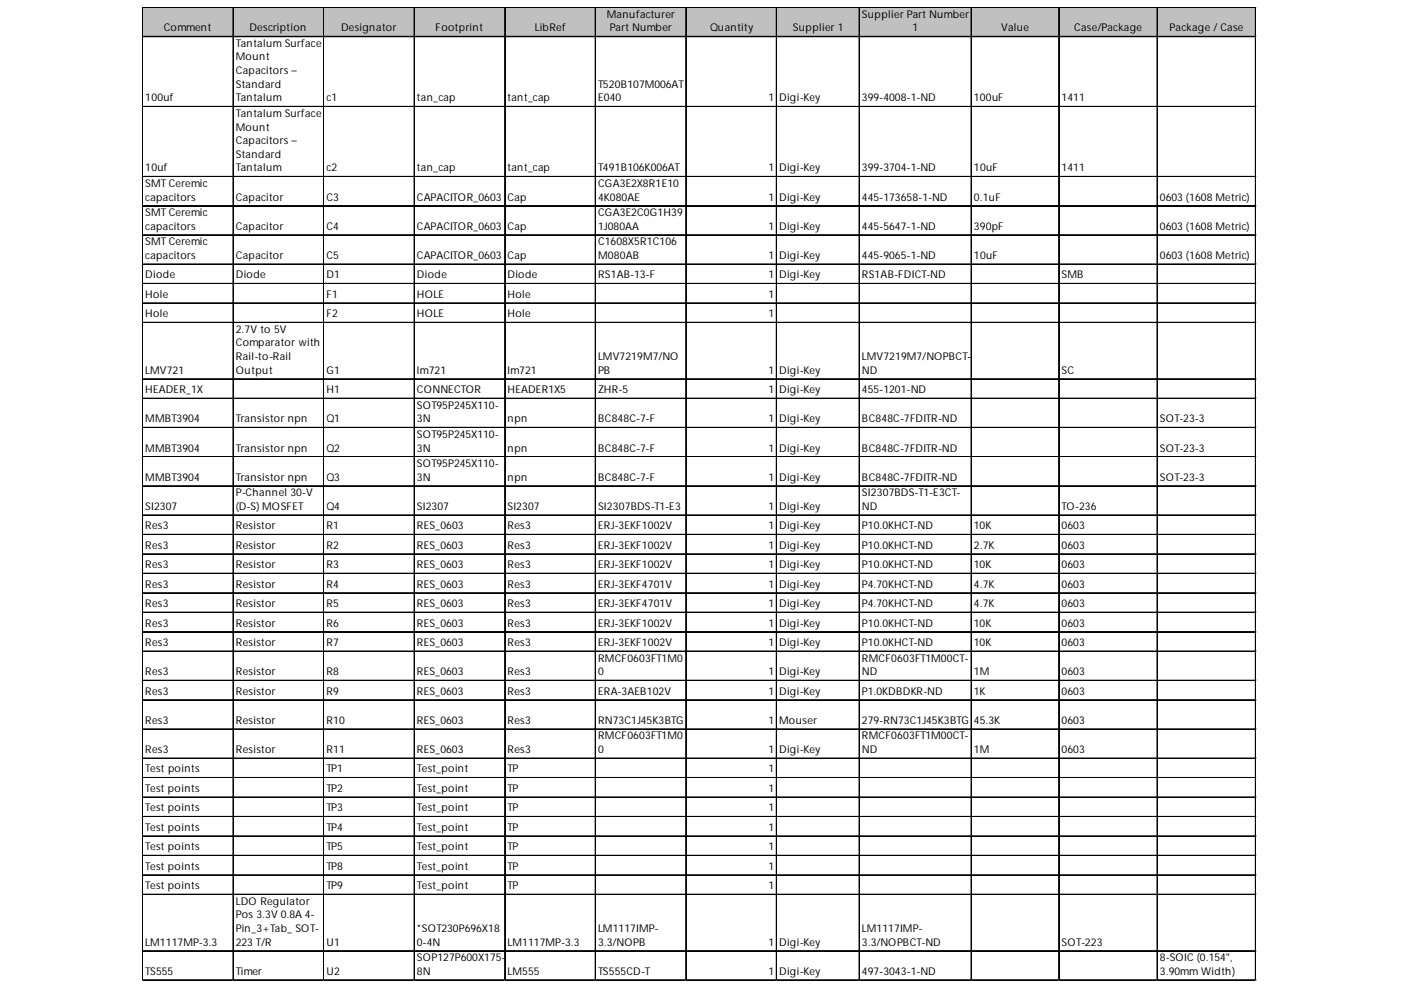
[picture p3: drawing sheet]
<svg xmlns="http://www.w3.org/2000/svg" width="297mm" height="210mm" viewBox="0 0 297 210" stroke-linecap="round" stroke-linejoin="round" font-family="sans-serif">
<defs><g id="words">
<g font-size="2.3">
<text x="128.7" y="3.8">Manufacturer</text>
<text x="182.8" y="3.8">Supplier Part Number</text>
<text x="34.7" y="6.6">Comment</text>
<text x="50" y="9.9">Tantalum Surface</text>
<text x="52.9" y="6.6">Description</text>
<text x="72.3" y="6.6">Designator</text>
<text x="92.3" y="6.6">Footprint</text>
<text x="113.4" y="6.6">LibRef</text>
<text x="129.3" y="6.6">Part Number</text>
<text x="150.5" y="6.6">Quantity</text>
<text x="168.1" y="6.6">Supplier 1</text>
<text x="193.5" y="6.6">1</text>
<text x="212.3" y="6.6">Value</text>
<text x="227.8" y="6.6">Case/Package</text>
<text x="248" y="6.6">Package / Case</text>
<text x="50" y="12.8">Mount</text>
<text x="50" y="15.7">Capacitors –</text>
<text x="30.8" y="21.5">100uf</text>
<text x="50" y="18.6">Standard</text>
<text x="50" y="21.5">Tantalum</text>
<text x="69.2" y="21.5">c1</text>
<text x="88.4" y="21.5">tan_cap</text>
<text x="107.6" y="21.5">tant_cap</text>
<text x="126.8" y="18.6">T520B107M006AT</text>
<text x="126.8" y="21.5">E040</text>
<text x="162.9" y="21.5">1</text>
<text x="165.2" y="21.5">Digi-Key</text>
<text x="182.8" y="21.5">399-4008-1-ND</text>
<text x="206.5" y="21.5">100uF</text>
<text x="225.1" y="21.5">1411</text>
<text x="50" y="24.8">Tantalum Surface</text>
<text x="50" y="27.7">Mount</text>
<text x="50" y="30.6">Capacitors –</text>
<text x="50" y="33.4">Standard</text>
<text x="30.8" y="36.3">10uf</text>
<text x="30.8" y="39.6">SMT Ceremic</text>
<text x="50" y="36.3">Tantalum</text>
<text x="69.2" y="36.3">c2</text>
<text x="88.4" y="36.3">tan_cap</text>
<text x="107.6" y="36.3">tant_cap</text>
<text x="126.8" y="36.3">T491B106K006AT</text>
<text x="126.8" y="39.6">CGA3E2X8R1E10</text>
<text x="162.9" y="36.3">1</text>
<text x="165.2" y="36.3">Digi-Key</text>
<text x="182.8" y="36.3">399-3704-1-ND</text>
<text x="206.5" y="36.3">10uF</text>
<text x="225.1" y="36.3">1411</text>
<text x="30.8" y="42.5">capacitors</text>
<text x="30.8" y="45.8">SMT Ceremic</text>
<text x="50" y="42.5">Capacitor</text>
<text x="69.2" y="42.5">C3</text>
<text x="88.4" y="42.5">CAPACITOR_0603</text>
<text x="107.6" y="42.5">Cap</text>
<text x="126.8" y="42.5">4K080AE</text>
<text x="126.8" y="45.8">CGA3E2C0G1H39</text>
<text x="162.9" y="42.5">1</text>
<text x="165.2" y="42.5">Digi-Key</text>
<text x="182.8" y="42.5">445-173658-1-ND</text>
<text x="206.5" y="42.5">0.1uF</text>
<text x="245.9" y="42.5">0603 (1608 Metric)</text>
<text x="30.8" y="48.7">capacitors</text>
<text x="30.8" y="52">SMT Ceremic</text>
<text x="50" y="48.7">Capacitor</text>
<text x="69.2" y="48.7">C4</text>
<text x="88.4" y="48.7">CAPACITOR_0603</text>
<text x="107.6" y="48.7">Cap</text>
<text x="126.8" y="48.7">1J080AA</text>
<text x="126.8" y="52">C1608X5R1C106</text>
<text x="162.9" y="48.7">1</text>
<text x="165.2" y="48.7">Digi-Key</text>
<text x="182.8" y="48.7">445-5647-1-ND</text>
<text x="206.5" y="48.7">390pF</text>
<text x="245.9" y="48.7">0603 (1608 Metric)</text>
<text x="30.8" y="54.9">capacitors</text>
<text x="30.8" y="59">Diode</text>
<text x="50" y="54.9">Capacitor</text>
<text x="50" y="59">Diode</text>
<text x="69.2" y="54.9">C5</text>
<text x="69.2" y="59">D1</text>
<text x="88.4" y="54.9">CAPACITOR_0603</text>
<text x="88.4" y="59">Diode</text>
<text x="107.6" y="54.9">Cap</text>
<text x="107.6" y="59">Diode</text>
<text x="126.8" y="54.9">M080AB</text>
<text x="126.8" y="59">RS1AB-13-F</text>
<text x="162.9" y="54.9">1</text>
<text x="162.9" y="59">1</text>
<text x="165.2" y="54.9">Digi-Key</text>
<text x="165.2" y="59">Digi-Key</text>
<text x="182.8" y="54.9">445-9065-1-ND</text>
<text x="182.8" y="59">RS1AB-FDICT-ND</text>
<text x="206.5" y="54.9">10uF</text>
<text x="225.1" y="59">SMB</text>
<text x="245.9" y="54.9">0603 (1608 Metric)</text>
<text x="30.8" y="63.1">Hole</text>
<text x="69.2" y="63.1">F1</text>
<text x="88.4" y="63.1">HOLE</text>
<text x="107.6" y="63.1">Hole</text>
<text x="162.9" y="63.1">1</text>
<text x="30.8" y="67.3">Hole</text>
<text x="50" y="70.6">2.7V to 5V</text>
<text x="69.2" y="67.3">F2</text>
<text x="88.4" y="67.3">HOLE</text>
<text x="107.6" y="67.3">Hole</text>
<text x="162.9" y="67.3">1</text>
<text x="50" y="73.5">Comparator with</text>
<text x="50" y="76.3">Rail-to-Rail</text>
<text x="126.8" y="76.3">LMV7219M7/NO</text>
<text x="182.8" y="76.3">LMV7219M7/NOPBCT-</text>
<text x="30.8" y="79.2">LMV721</text>
<text x="30.8" y="83.4">HEADER_1X</text>
<text x="50" y="79.2">Output</text>
<text x="69.2" y="79.2">G1</text>
<text x="69.2" y="83.4">H1</text>
<text x="88.4" y="79.2">lm721</text>
<text x="88.4" y="83.4">CONNECTOR</text>
<text x="107.6" y="79.2">lm721</text>
<text x="107.6" y="83.4">HEADER1X5</text>
<text x="126.8" y="79.2">PB</text>
<text x="126.8" y="83.4">ZHR-5</text>
<text x="162.9" y="79.2">1</text>
<text x="162.9" y="83.4">1</text>
<text x="165.2" y="79.2">Digi-Key</text>
<text x="165.2" y="83.4">Digi-Key</text>
<text x="182.8" y="79.2">ND</text>
<text x="182.8" y="83.4">455-1201-ND</text>
<text x="225.1" y="79.2">SC</text>
<text x="30.8" y="89.5">MMBT3904</text>
<text x="50" y="89.5">Transistor npn</text>
<text x="69.2" y="89.5">Q1</text>
<text x="88.4" y="86.7">SOT95P245X110-</text>
<text x="88.4" y="89.5">3N</text>
<text x="107.6" y="89.5">npn</text>
<text x="126.8" y="89.5">BC848C-7-F</text>
<text x="162.9" y="89.5">1</text>
<text x="165.2" y="89.5">Digi-Key</text>
<text x="182.8" y="89.5">BC848C-7FDITR-ND</text>
<text x="245.9" y="89.5">SOT-23-3</text>
<text x="30.8" y="95.7">MMBT3904</text>
<text x="50" y="95.7">Transistor npn</text>
<text x="69.2" y="95.7">Q2</text>
<text x="88.4" y="92.8">SOT95P245X110-</text>
<text x="88.4" y="95.7">3N</text>
<text x="107.6" y="95.7">npn</text>
<text x="126.8" y="95.7">BC848C-7-F</text>
<text x="162.9" y="95.7">1</text>
<text x="165.2" y="95.7">Digi-Key</text>
<text x="182.8" y="95.7">BC848C-7FDITR-ND</text>
<text x="245.9" y="95.7">SOT-23-3</text>
<text x="30.8" y="101.9">MMBT3904</text>
<text x="50" y="101.9">Transistor npn</text>
<text x="69.2" y="101.9">Q3</text>
<text x="88.4" y="99">SOT95P245X110-</text>
<text x="88.4" y="101.9">3N</text>
<text x="107.6" y="101.9">npn</text>
<text x="126.8" y="101.9">BC848C-7-F</text>
<text x="162.9" y="101.9">1</text>
<text x="165.2" y="101.9">Digi-Key</text>
<text x="182.8" y="101.9">BC848C-7FDITR-ND</text>
<text x="245.9" y="101.9">SOT-23-3</text>
<text x="50" y="105.2">P-Channel 30-V</text>
<text x="182.8" y="105.2">SI2307BDS-T1-E3CT-</text>
<text x="30.8" y="108.1">SI2307</text>
<text x="30.8" y="112.2">Res3</text>
<text x="50" y="108.1">(D-S) MOSFET</text>
<text x="50" y="112.2">Resistor</text>
<text x="69.2" y="108.1">Q4</text>
<text x="69.2" y="112.2">R1</text>
<text x="88.4" y="108.1">SI2307</text>
<text x="88.4" y="112.2">RES_0603</text>
<text x="107.6" y="108.1">SI2307</text>
<text x="107.6" y="112.2">Res3</text>
<text x="126.8" y="108.1">SI2307BDS-T1-E3</text>
<text x="126.8" y="112.2">ERJ-3EKF1002V</text>
<text x="162.9" y="108.1">1</text>
<text x="162.9" y="112.2">1</text>
<text x="165.2" y="108.1">Digi-Key</text>
<text x="165.2" y="112.2">Digi-Key</text>
<text x="182.8" y="108.1">ND</text>
<text x="182.8" y="112.2">P10.0KHCT-ND</text>
<text x="206.5" y="112.2">10K</text>
<text x="225.1" y="108.1">TO-236</text>
<text x="225.1" y="112.2">0603</text>
<text x="30.8" y="116.4">Res3</text>
<text x="50" y="116.4">Resistor</text>
<text x="69.2" y="116.4">R2</text>
<text x="88.4" y="116.4">RES_0603</text>
<text x="107.6" y="116.4">Res3</text>
<text x="126.8" y="116.4">ERJ-3EKF1002V</text>
<text x="162.9" y="116.4">1</text>
<text x="165.2" y="116.4">Digi-Key</text>
<text x="182.8" y="116.4">P10.0KHCT-ND</text>
<text x="206.5" y="116.4">2.7K</text>
<text x="225.1" y="116.4">0603</text>
<text x="30.8" y="120.5">Res3</text>
<text x="30.8" y="124.6">Res3</text>
<text x="50" y="120.5">Resistor</text>
<text x="50" y="124.6">Resistor</text>
<text x="69.2" y="120.5">R3</text>
<text x="69.2" y="124.6">R4</text>
<text x="88.4" y="120.5">RES_0603</text>
<text x="88.4" y="124.6">RES_0603</text>
<text x="107.6" y="120.5">Res3</text>
<text x="107.6" y="124.6">Res3</text>
<text x="126.8" y="120.5">ERJ-3EKF1002V</text>
<text x="126.8" y="124.6">ERJ-3EKF4701V</text>
<text x="162.9" y="120.5">1</text>
<text x="162.9" y="124.6">1</text>
<text x="165.2" y="120.5">Digi-Key</text>
<text x="165.2" y="124.6">Digi-Key</text>
<text x="182.8" y="120.5">P10.0KHCT-ND</text>
<text x="182.8" y="124.6">P4.70KHCT-ND</text>
<text x="206.5" y="120.5">10K</text>
<text x="206.5" y="124.6">4.7K</text>
<text x="225.1" y="120.5">0603</text>
<text x="225.1" y="124.6">0603</text>
<text x="30.8" y="128.7">Res3</text>
<text x="50" y="128.7">Resistor</text>
<text x="69.2" y="128.7">R5</text>
<text x="88.4" y="128.7">RES_0603</text>
<text x="107.6" y="128.7">Res3</text>
<text x="126.8" y="128.7">ERJ-3EKF4701V</text>
<text x="162.9" y="128.7">1</text>
<text x="165.2" y="128.7">Digi-Key</text>
<text x="182.8" y="128.7">P4.70KHCT-ND</text>
<text x="206.5" y="128.7">4.7K</text>
<text x="225.1" y="128.7">0603</text>
<text x="30.8" y="132.8">Res3</text>
<text x="30.8" y="137">Res3</text>
<text x="50" y="132.8">Resistor</text>
<text x="50" y="137">Resistor</text>
<text x="69.2" y="132.8">R6</text>
<text x="69.2" y="137">R7</text>
<text x="88.4" y="132.8">RES_0603</text>
<text x="88.4" y="137">RES_0603</text>
<text x="107.6" y="132.8">Res3</text>
<text x="107.6" y="137">Res3</text>
<text x="126.8" y="132.8">ERJ-3EKF1002V</text>
<text x="126.8" y="137">ERJ-3EKF1002V</text>
<text x="162.9" y="132.8">1</text>
<text x="162.9" y="137">1</text>
<text x="165.2" y="132.8">Digi-Key</text>
<text x="165.2" y="137">Digi-Key</text>
<text x="182.8" y="132.8">P10.0KHCT-ND</text>
<text x="182.8" y="137">P10.0KHCT-ND</text>
<text x="206.5" y="132.8">10K</text>
<text x="206.5" y="137">10K</text>
<text x="225.1" y="132.8">0603</text>
<text x="225.1" y="137">0603</text>
<text x="30.8" y="143.2">Res3</text>
<text x="50" y="143.2">Resistor</text>
<text x="69.2" y="143.2">R8</text>
<text x="88.4" y="143.2">RES_0603</text>
<text x="107.6" y="143.2">Res3</text>
<text x="126.8" y="140.3">RMCF0603FT1M0</text>
<text x="126.8" y="143.2">0</text>
<text x="162.9" y="143.2">1</text>
<text x="165.2" y="143.2">Digi-Key</text>
<text x="182.8" y="140.3">RMCF0603FT1M00CT-</text>
<text x="182.8" y="143.2">ND</text>
<text x="206.5" y="143.2">1M</text>
<text x="225.1" y="143.2">0603</text>
<text x="30.8" y="147.3">Res3</text>
<text x="50" y="147.3">Resistor</text>
<text x="69.2" y="147.3">R9</text>
<text x="88.4" y="147.3">RES_0603</text>
<text x="107.6" y="147.3">Res3</text>
<text x="126.8" y="147.3">ERA-3AEB102V</text>
<text x="162.9" y="147.3">1</text>
<text x="165.2" y="147.3">Digi-Key</text>
<text x="182.8" y="147.3">P1.0KDBDKR-ND</text>
<text x="206.5" y="147.3">1K</text>
<text x="225.1" y="147.3">0603</text>
<text x="30.8" y="153.5">Res3</text>
<text x="50" y="153.5">Resistor</text>
<text x="69.2" y="153.5">R10</text>
<text x="88.4" y="153.5">RES_0603</text>
<text x="107.6" y="153.5">Res3</text>
<text x="126.8" y="153.5">RN73C1J45K3BTG</text>
<text x="162.9" y="153.5">1</text>
<text x="165.2" y="153.5">Mouser</text>
<text x="182.8" y="153.5">279-RN73C1J45K3BTG</text>
<text x="206.5" y="153.5">45.3K</text>
<text x="225.1" y="153.5">0603</text>
<text x="30.8" y="159.7">Res3</text>
<text x="50" y="159.7">Resistor</text>
<text x="69.2" y="159.7">R11</text>
<text x="88.4" y="159.7">RES_0603</text>
<text x="107.6" y="159.7">Res3</text>
<text x="126.8" y="156.8">RMCF0603FT1M0</text>
<text x="126.8" y="159.7">0</text>
<text x="162.9" y="159.7">1</text>
<text x="165.2" y="159.7">Digi-Key</text>
<text x="182.8" y="156.8">RMCF0603FT1M00CT-</text>
<text x="182.8" y="159.7">ND</text>
<text x="206.5" y="159.7">1M</text>
<text x="225.1" y="159.7">0603</text>
<text x="30.8" y="163.8">Test points</text>
<text x="30.8" y="167.9">Test points</text>
<text x="69.2" y="163.8">TP1</text>
<text x="69.2" y="167.9">TP2</text>
<text x="88.4" y="163.8">Test_point</text>
<text x="88.4" y="167.9">Test_point</text>
<text x="107.6" y="163.8">TP</text>
<text x="107.6" y="167.9">TP</text>
<text x="162.9" y="163.8">1</text>
<text x="162.9" y="167.9">1</text>
<text x="30.8" y="172">Test points</text>
<text x="69.2" y="172">TP3</text>
<text x="88.4" y="172">Test_point</text>
<text x="107.6" y="172">TP</text>
<text x="162.9" y="172">1</text>
<text x="30.8" y="176.2">Test points</text>
<text x="69.2" y="176.2">TP4</text>
<text x="88.4" y="176.2">Test_point</text>
<text x="107.6" y="176.2">TP</text>
<text x="162.9" y="176.2">1</text>
<text x="30.8" y="180.3">Test points</text>
<text x="30.8" y="184.4">Test points</text>
<text x="69.2" y="180.3">TP5</text>
<text x="69.2" y="184.4">TP8</text>
<text x="88.4" y="180.3">Test_point</text>
<text x="88.4" y="184.4">Test_point</text>
<text x="107.6" y="180.3">TP</text>
<text x="107.6" y="184.4">TP</text>
<text x="162.9" y="180.3">1</text>
<text x="162.9" y="184.4">1</text>
<text x="30.8" y="188.5">Test points</text>
<text x="50" y="191.8">LDO Regulator</text>
<text x="69.2" y="188.5">TP9</text>
<text x="88.4" y="188.5">Test_point</text>
<text x="107.6" y="188.5">TP</text>
<text x="162.9" y="188.5">1</text>
<text x="50" y="194.7">Pos 3.3V 0.8A 4-</text>
<text x="50" y="197.6">Pin_3+Tab_SOT-</text>
<text x="88.4" y="197.6">*SOT230P696X18</text>
<text x="126.8" y="197.6">LM1117IMP-</text>
<text x="182.8" y="197.6">LM1117IMP-</text>
<text x="30.8" y="200.5">LM1117MP-3.3</text>
<text x="50" y="200.5">223 T/R</text>
<text x="69.2" y="200.5">U1</text>
<text x="88.4" y="200.5">0-4N</text>
<text x="88.4" y="203.8">SOP127P600X175-</text>
<text x="107.6" y="200.5">LM1117MP-3.3</text>
<text x="126.8" y="200.5">3.3/NOPB</text>
<text x="162.9" y="200.5">1</text>
<text x="165.2" y="200.5">Digi-Key</text>
<text x="182.8" y="200.5">3.3/NOPBCT-ND</text>
<text x="225.1" y="200.5">SOT-223</text>
<text x="245.9" y="203.8">8-SOIC (0.154&quot;,</text>
<text x="30.8" y="206.7">TS555</text>
<text x="50" y="206.7">Timer</text>
<text x="69.2" y="206.7">U2</text>
<text x="88.4" y="206.7">8N</text>
<text x="107.6" y="206.7">LM555</text>
<text x="126.8" y="206.7">TS555CD-T</text>
<text x="162.9" y="206.7">1</text>
<text x="165.2" y="206.7">Digi-Key</text>
<text x="182.8" y="206.7">497-3043-1-ND</text>
<text x="245.9" y="206.7">3.90mm Width)</text>
</g>
</g></defs>
<path d="M30.3 1.7h236.1v6.2h-236.1z" fill="#c0c0c0"/>
<g fill="none" stroke="#000" stroke-width=".21">
<path d="M30.2 1.5v206.4M30.3 1.5v206.4M30.4 1.5h236M30.4 1.6h236M30.4 7.7h236M30.4 7.8h236M49.4 1.7v206.2M49.5 1.7v206.2M68.6 1.7v206.2M68.7 1.7v206.2M87.8 1.7v206.2M87.9 1.7v206.2"/>
<path d="M107 1.7v206.2M107.1 1.7v206.2M126.2 1.7v206.2M126.3 1.7v206.2M145.4 1.7v206.2M145.5 1.7v206.2M164.6 1.7v206.2M164.7 1.7v206.2M182.1 1.7v206.2M182.2 1.7v206.2M205.9 1.7v206.2M206 1.7v206.2"/>
<path d="M224.5 1.7v206.2M224.6 1.7v206.2M245.3 1.7v206.2M245.4 1.7v206.2M266.2 1.7v206.2M266.3 1.7v206.2M30.4 22.5h236M30.4 22.6h236M30.4 37.4h236M30.4 37.5h236M30.4 43.6h236M30.4 43.7h236"/>
<path d="M30.4 49.8h236M30.4 49.9h236M30.4 56h236M30.4 56.1h236M30.4 60.1h236M30.4 60.2h236M30.4 64.2h236M30.4 64.3h236M30.4 68.3h236M30.4 68.4h236M30.4 80.3h236M30.4 80.4h236"/>
<path d="M30.4 84.4h236M30.4 84.5h236M30.4 90.6h236M30.4 90.7h236M30.4 96.8h236M30.4 96.9h236M30.4 103h236M30.4 103.1h236M30.4 109.2h236M30.4 109.3h236M30.4 113.3h236M30.4 113.4h236"/>
<path d="M30.4 117.4h236M30.4 117.5h236M30.4 121.5h236M30.4 121.6h236M30.4 125.7h236M30.4 125.8h236M30.4 129.8h236M30.4 129.9h236M30.4 133.9h236M30.4 134h236M30.4 138h236M30.4 138.1h236"/>
<path d="M30.4 144.2h236M30.4 144.3h236M30.4 148.3h236M30.4 148.4h236M30.4 154.5h236M30.4 154.6h236M30.4 160.7h236M30.4 160.8h236M30.4 164.8h236M30.4 164.9h236M30.4 169h236M30.4 169.1h236"/>
<path d="M30.4 173.1h236M30.4 173.2h236M30.4 177.2h236M30.4 177.3h236M30.4 181.3h236M30.4 181.4h236M30.4 185.5h236M30.4 185.6h236M30.4 189.6h236M30.4 189.7h236M30.4 201.5h236M30.4 201.7h236"/>
<path d="M30.4 207.7h236M30.4 207.8h236"/>
</g>
<path d="M30.2 207.9v.1" fill="none" stroke="#d4d4d4" stroke-width=".21"/>
<path d="M30.2 207.9l.2 .1z" fill="#d4d4d4"/>
<path d="M49.4 207.9v.1" fill="none" stroke="#d4d4d4" stroke-width=".21"/>
<path d="M49.4 207.9l.2 .1z" fill="#d4d4d4"/>
<path d="M68.6 207.9v.1" fill="none" stroke="#d4d4d4" stroke-width=".21"/>
<path d="M68.6 207.9l.2 .1z" fill="#d4d4d4"/>
<path d="M87.8 207.9v.1" fill="none" stroke="#d4d4d4" stroke-width=".21"/>
<path d="M87.8 207.9l.2 .1z" fill="#d4d4d4"/>
<path d="M107 207.9v.1" fill="none" stroke="#d4d4d4" stroke-width=".21"/>
<path d="M107 207.9l.2 .1z" fill="#d4d4d4"/>
<path d="M126.2 207.9v.1" fill="none" stroke="#d4d4d4" stroke-width=".21"/>
<path d="M126.2 207.9l.2 .1z" fill="#d4d4d4"/>
<path d="M145.4 207.9v.1" fill="none" stroke="#d4d4d4" stroke-width=".21"/>
<path d="M145.4 207.9l.2 .1z" fill="#d4d4d4"/>
<path d="M164.6 207.9v.1" fill="none" stroke="#d4d4d4" stroke-width=".21"/>
<path d="M164.6 207.9l.2 .1z" fill="#d4d4d4"/>
<path d="M182.1 207.9v.1" fill="none" stroke="#d4d4d4" stroke-width=".21"/>
<path d="M182.1 207.9l.2 .1z" fill="#d4d4d4"/>
<path d="M205.9 207.9v.1" fill="none" stroke="#d4d4d4" stroke-width=".21"/>
<path d="M205.9 207.9l.2 .1z" fill="#d4d4d4"/>
<path d="M224.5 207.9v.1" fill="none" stroke="#d4d4d4" stroke-width=".21"/>
<path d="M224.5 207.9l.2 .1z" fill="#d4d4d4"/>
<path d="M245.3 207.9v.1" fill="none" stroke="#d4d4d4" stroke-width=".21"/>
<path d="M245.3 207.9l.2 .1z" fill="#d4d4d4"/>
<path d="M266.2 207.9v.1" fill="none" stroke="#d4d4d4" stroke-width=".21"/>
<path d="M266.2 207.9l.2 .1z" fill="#d4d4d4"/>
<path d="M266.4 1.5h.1" fill="none" stroke="#d4d4d4" stroke-width=".21"/>
<path d="M266.4 1.5v.2z" fill="#d4d4d4"/>
<path d="M266.4 7.7h.1" fill="none" stroke="#d4d4d4" stroke-width=".21"/>
<path d="M266.4 7.7v.2z" fill="#d4d4d4"/>
<path d="M266.4 22.5h.1" fill="none" stroke="#d4d4d4" stroke-width=".21"/>
<path d="M266.4 22.5v.3z" fill="#d4d4d4"/>
<path d="M266.4 37.4h.1" fill="none" stroke="#d4d4d4" stroke-width=".21"/>
<path d="M266.4 37.4v.2z" fill="#d4d4d4"/>
<path d="M266.4 43.6h.1" fill="none" stroke="#d4d4d4" stroke-width=".21"/>
<path d="M266.4 43.6v.2z" fill="#d4d4d4"/>
<path d="M266.4 49.8h.1" fill="none" stroke="#d4d4d4" stroke-width=".21"/>
<path d="M266.4 49.8v.2z" fill="#d4d4d4"/>
<path d="M266.4 56h.1" fill="none" stroke="#d4d4d4" stroke-width=".21"/>
<path d="M266.4 56v.2z" fill="#d4d4d4"/>
<path d="M266.4 60.1h.1" fill="none" stroke="#d4d4d4" stroke-width=".21"/>
<path d="M266.4 60.1v.2z" fill="#d4d4d4"/>
<path d="M266.4 64.2h.1" fill="none" stroke="#d4d4d4" stroke-width=".21"/>
<path d="M266.4 64.2v.2z" fill="#d4d4d4"/>
<path d="M266.4 68.3h.1" fill="none" stroke="#d4d4d4" stroke-width=".21"/>
<path d="M266.4 68.3v.2z" fill="#d4d4d4"/>
<path d="M266.4 80.3h.1" fill="none" stroke="#d4d4d4" stroke-width=".21"/>
<path d="M266.4 80.3v.2z" fill="#d4d4d4"/>
<path d="M266.4 84.4h.1" fill="none" stroke="#d4d4d4" stroke-width=".21"/>
<path d="M266.4 84.4v.2z" fill="#d4d4d4"/>
<path d="M266.4 90.6h.1" fill="none" stroke="#d4d4d4" stroke-width=".21"/>
<path d="M266.4 90.6v.2z" fill="#d4d4d4"/>
<path d="M266.4 96.8h.1" fill="none" stroke="#d4d4d4" stroke-width=".21"/>
<path d="M266.4 96.8v.2z" fill="#d4d4d4"/>
<path d="M266.4 103h.1" fill="none" stroke="#d4d4d4" stroke-width=".21"/>
<path d="M266.4 103v.2z" fill="#d4d4d4"/>
<path d="M266.4 109.2h.1" fill="none" stroke="#d4d4d4" stroke-width=".21"/>
<path d="M266.4 109.2v.2z" fill="#d4d4d4"/>
<path d="M266.4 113.3h.1" fill="none" stroke="#d4d4d4" stroke-width=".21"/>
<path d="M266.4 113.3v.2z" fill="#d4d4d4"/>
<path d="M266.4 117.4h.1" fill="none" stroke="#d4d4d4" stroke-width=".21"/>
<path d="M266.4 117.4v.2z" fill="#d4d4d4"/>
<path d="M266.4 121.5h.1" fill="none" stroke="#d4d4d4" stroke-width=".21"/>
<path d="M266.4 121.5v.2z" fill="#d4d4d4"/>
<path d="M266.4 125.7h.1" fill="none" stroke="#d4d4d4" stroke-width=".21"/>
<path d="M266.4 125.7v.2z" fill="#d4d4d4"/>
<path d="M266.4 129.8h.1" fill="none" stroke="#d4d4d4" stroke-width=".21"/>
<path d="M266.4 129.8v.2z" fill="#d4d4d4"/>
<path d="M266.4 133.9h.1" fill="none" stroke="#d4d4d4" stroke-width=".21"/>
<path d="M266.4 133.9v.2z" fill="#d4d4d4"/>
<path d="M266.4 138h.1" fill="none" stroke="#d4d4d4" stroke-width=".21"/>
<path d="M266.4 138v.2z" fill="#d4d4d4"/>
<path d="M266.4 144.2h.1" fill="none" stroke="#d4d4d4" stroke-width=".21"/>
<path d="M266.4 144.2v.2z" fill="#d4d4d4"/>
<path d="M266.4 148.3h.1" fill="none" stroke="#d4d4d4" stroke-width=".21"/>
<path d="M266.4 148.3v.2z" fill="#d4d4d4"/>
<path d="M266.4 154.5h.1" fill="none" stroke="#d4d4d4" stroke-width=".21"/>
<path d="M266.4 154.5v.2z" fill="#d4d4d4"/>
<path d="M266.4 160.7h.1" fill="none" stroke="#d4d4d4" stroke-width=".21"/>
<path d="M266.4 160.7v.2z" fill="#d4d4d4"/>
<path d="M266.4 164.8h.1" fill="none" stroke="#d4d4d4" stroke-width=".21"/>
<path d="M266.4 164.8v.2z" fill="#d4d4d4"/>
<path d="M266.4 169h.1" fill="none" stroke="#d4d4d4" stroke-width=".21"/>
<path d="M266.4 169v.2z" fill="#d4d4d4"/>
<path d="M266.4 173.1h.1" fill="none" stroke="#d4d4d4" stroke-width=".21"/>
<path d="M266.4 173.1v.2z" fill="#d4d4d4"/>
<path d="M266.4 177.2h.1" fill="none" stroke="#d4d4d4" stroke-width=".21"/>
<path d="M266.4 177.2v.2z" fill="#d4d4d4"/>
<path d="M266.4 181.3h.1" fill="none" stroke="#d4d4d4" stroke-width=".21"/>
<path d="M266.4 181.3v.2z" fill="#d4d4d4"/>
<path d="M266.4 185.5h.1" fill="none" stroke="#d4d4d4" stroke-width=".21"/>
<path d="M266.4 185.5v.2z" fill="#d4d4d4"/>
<path d="M266.4 189.6h.1" fill="none" stroke="#d4d4d4" stroke-width=".21"/>
<path d="M266.4 189.6v.2z" fill="#d4d4d4"/>
<path d="M266.4 201.5h.1" fill="none" stroke="#d4d4d4" stroke-width=".21"/>
<path d="M266.4 201.5v.3z" fill="#d4d4d4"/>
<path d="M266.4 207.7h.1" fill="none" stroke="#d4d4d4" stroke-width=".21"/>
<path d="M266.4 207.7v.2z" fill="#d4d4d4"/>
<use href="#words"/>
</svg>
